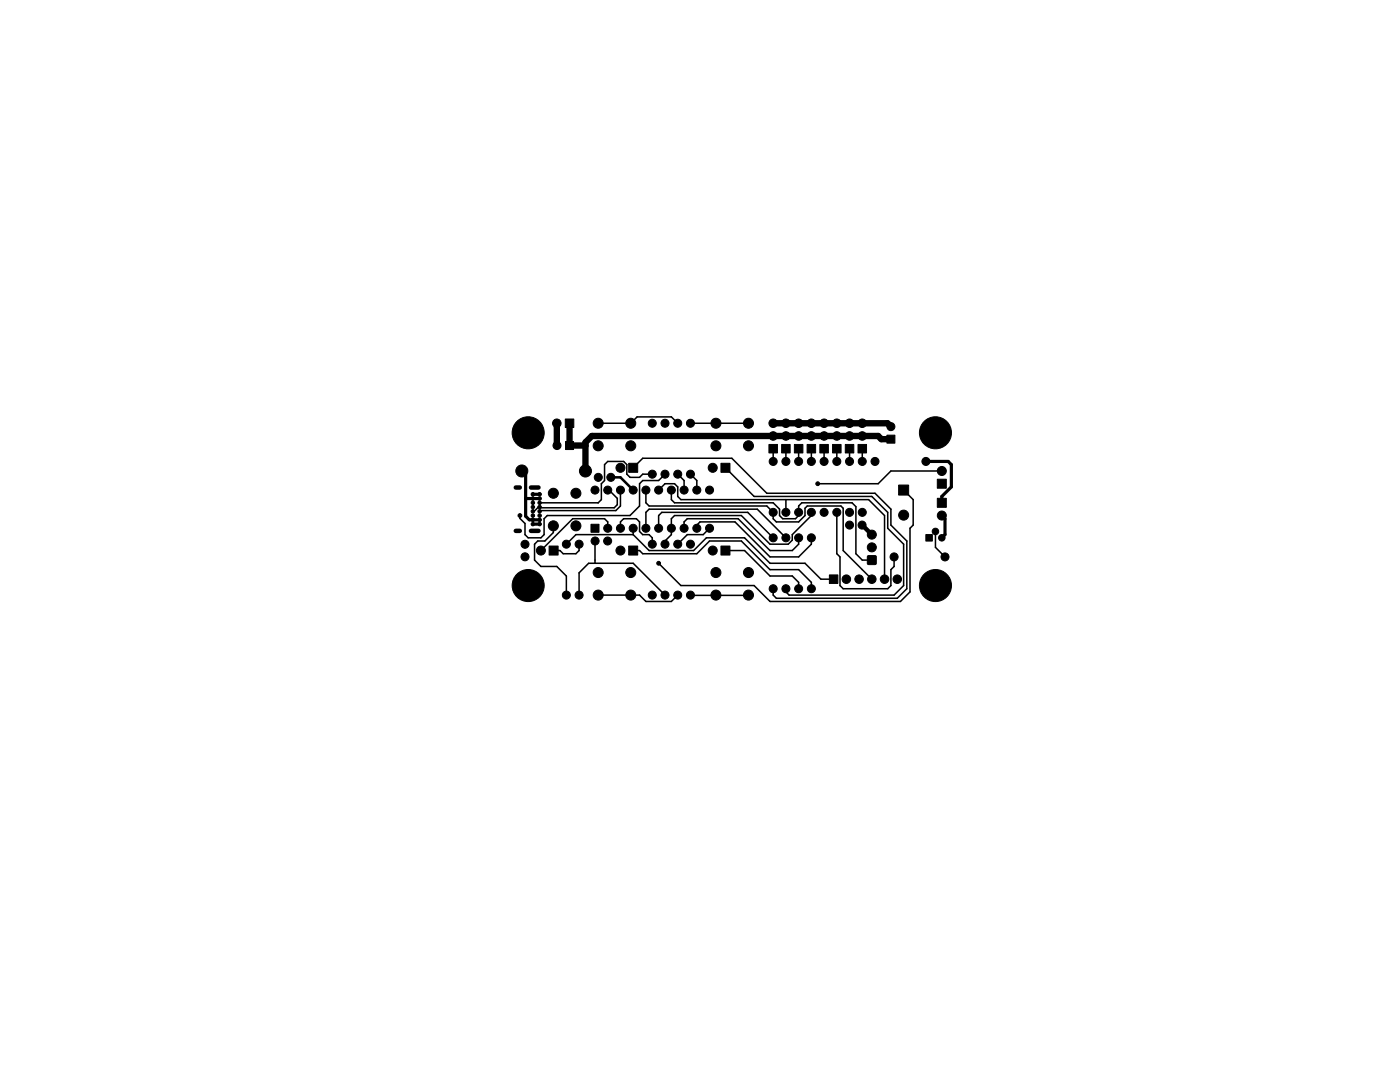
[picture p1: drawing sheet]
<svg xmlns="http://www.w3.org/2000/svg" width="279mm" height="216mm" viewBox="0 0 279 216" stroke-linecap="round" stroke-linejoin="round" font-family="sans-serif">
<g fill="#000" stroke="#000" stroke-width=".2">
<path d="M112.8 83.6h1.7v1.7h-1.7zM112.9 88.1h1.6v1.6h-1.6zM125.5 92.4h1.8v1.8h-1.8zM143.9 92.4h1.8v1.8h-1.8zM153.5 88.7h1.7v1.7h-1.7zM156 88.7h1.7v1.7h-1.7zM158.5 88.7h1.7v1.7h-1.7zM161.1 88.7h1.7v1.7h-1.7zM163.6 88.7h1.7v1.7h-1.7zM166.2 88.7h1.7v1.7h-1.7zM168.7 88.7h1.7v1.7h-1.7zM171.2 88.7h1.7v1.7h-1.7z"/>
<path d="M177 86.8h1.6v1.6h-1.6zM179.3 96.8h2v2h-2zM187.1 95.6h1.8v1.8h-1.8zM109.6 109h1.8v1.8h-1.8zM117.9 104.6h1.6v1.6h-1.6zM125.5 109h1.8v1.8h-1.8zM143.9 109h1.8v1.8h-1.8zM165.5 114.7h1.7v1.7h-1.7zM173.2 110.9h1.6v1.7h-1.6zM184.8 106.7h1.3v1.3h-1.3zM187.1 99.4h1.8v1.8h-1.8z"/>
<circle cx="104.1" cy="94" r="1.2"/>
<circle cx="105.4" cy="86.4" r="3.2"/>
<circle cx="106.3" cy="99.5" r=".35"/>
<circle cx="106.3" cy="98.6" r=".35"/>
<circle cx="107.7" cy="99.5" r=".35"/>
<circle cx="107.7" cy="98.6" r=".35"/>
<circle cx="110.4" cy="98.4" r="1"/>
<circle cx="111.1" cy="84.5" r=".85"/>
<circle cx="111.2" cy="88.9" r=".8"/>
<circle cx="114.9" cy="98.4" r="1"/>
<circle cx="116.8" cy="94" r="1.2"/>
<circle cx="118.7" cy="97.8" r=".8"/>
<circle cx="119.4" cy="84.5" r="1"/>
<circle cx="119.4" cy="89" r="1"/>
<circle cx="119.4" cy="95.2" r=".8"/>
<circle cx="121.3" cy="97.8" r=".8"/>
<circle cx="121.9" cy="95.2" r=".8"/>
<circle cx="123.8" cy="97.8" r=".8"/>
<circle cx="123.8" cy="93.3" r=".9"/>
<circle cx="125.9" cy="84.5" r="1"/>
<circle cx="125.9" cy="89" r="1"/>
<circle cx="126.4" cy="97.8" r=".8"/>
<circle cx="128.9" cy="97.8" r=".8"/>
<circle cx="130.2" cy="84.5" r=".8"/>
<circle cx="130.2" cy="94.6" r=".8"/>
<circle cx="131.4" cy="97.8" r=".8"/>
<circle cx="132.7" cy="84.5" r=".8"/>
<circle cx="132.7" cy="94.6" r=".8"/>
<circle cx="134" cy="97.8" r=".8"/>
<circle cx="135.3" cy="94.6" r=".8"/>
<circle cx="135.3" cy="84.5" r=".8"/>
<circle cx="136.5" cy="97.8" r=".8"/>
<circle cx="137.8" cy="94.6" r=".8"/>
<circle cx="137.8" cy="84.5" r=".8"/>
<circle cx="139.1" cy="97.8" r=".8"/>
<circle cx="141.6" cy="97.8" r=".8"/>
<circle cx="142.2" cy="93.3" r=".9"/>
<circle cx="142.9" cy="84.5" r="1"/>
<circle cx="142.9" cy="89" r="1"/>
<circle cx="149.4" cy="84.5" r="1"/>
<circle cx="149.4" cy="89" r="1"/>
<circle cx="154.3" cy="92.1" r=".8"/>
<circle cx="154.3" cy="87" r=".85"/>
<circle cx="154.3" cy="84.5" r=".85"/>
<circle cx="156.8" cy="92.1" r=".8"/>
<circle cx="156.8" cy="87" r=".85"/>
<circle cx="156.8" cy="84.5" r=".85"/>
<circle cx="159.4" cy="92.1" r=".8"/>
<circle cx="159.4" cy="87" r=".85"/>
<circle cx="159.4" cy="84.5" r=".85"/>
<circle cx="161.9" cy="92.1" r=".8"/>
<circle cx="161.9" cy="87" r=".85"/>
<circle cx="161.9" cy="84.5" r=".85"/>
<circle cx="163.2" cy="96.5" r=".38"/>
<circle cx="164.5" cy="92.1" r=".8"/>
<circle cx="164.5" cy="84.5" r=".85"/>
<circle cx="164.5" cy="87" r=".85"/>
<circle cx="167" cy="92.1" r=".8"/>
<circle cx="167" cy="87" r=".85"/>
<circle cx="167" cy="84.5" r=".85"/>
<circle cx="169.5" cy="92.1" r=".8"/>
<circle cx="169.5" cy="87" r=".85"/>
<circle cx="169.5" cy="84.5" r=".85"/>
<circle cx="172.1" cy="92.1" r=".8"/>
<circle cx="172.1" cy="87" r=".85"/>
<circle cx="172.1" cy="84.5" r=".85"/>
<circle cx="174.6" cy="92.1" r=".8"/>
<circle cx="177.8" cy="85.1" r=".8"/>
<circle cx="184.8" cy="92.1" r=".8"/>
<circle cx="186.7" cy="86.4" r="3.2"/>
<circle cx="188" cy="94" r=".9"/>
<circle cx="103.8" cy="102.9" r=".38"/>
<circle cx="104.8" cy="111.1" r=".8"/>
<circle cx="104.8" cy="108.6" r=".8"/>
<circle cx="105.4" cy="116.8" r="3.2"/>
<circle cx="106.3" cy="100.3" r=".35"/>
<circle cx="106.3" cy="103.7" r=".35"/>
<circle cx="106.3" cy="102" r=".35"/>
<circle cx="106.3" cy="101.2" r=".35"/>
<circle cx="106.3" cy="102.9" r=".35"/>
<circle cx="106.3" cy="104.6" r=".35"/>
<circle cx="107.7" cy="100.3" r=".35"/>
<circle cx="107.7" cy="103.7" r=".35"/>
<circle cx="107.7" cy="101.2" r=".35"/>
<circle cx="107.7" cy="102" r=".35"/>
<circle cx="107.7" cy="102.9" r=".35"/>
<circle cx="107.7" cy="104.6" r=".35"/>
<circle cx="107.9" cy="109.9" r=".9"/>
<circle cx="110.4" cy="104.9" r="1"/>
<circle cx="113" cy="118.7" r=".8"/>
<circle cx="113" cy="108.6" r=".8"/>
<circle cx="114.9" cy="104.9" r="1"/>
<circle cx="115.6" cy="108.6" r=".8"/>
<circle cx="115.6" cy="118.7" r=".8"/>
<circle cx="118.8" cy="107.9" r=".8"/>
<circle cx="119.4" cy="118.7" r="1"/>
<circle cx="119.4" cy="114.2" r="1"/>
<circle cx="121.3" cy="107.9" r=".8"/>
<circle cx="121.3" cy="105.4" r=".8"/>
<circle cx="123.8" cy="105.4" r=".8"/>
<circle cx="123.8" cy="109.9" r=".9"/>
<circle cx="125.9" cy="118.7" r="1"/>
<circle cx="125.9" cy="114.2" r="1"/>
<circle cx="126.4" cy="105.4" r=".8"/>
<circle cx="128.9" cy="105.4" r=".8"/>
<circle cx="130.2" cy="118.7" r=".8"/>
<circle cx="130.2" cy="108.6" r=".8"/>
<circle cx="131.4" cy="105.4" r=".8"/>
<circle cx="131.4" cy="112.4" r=".38"/>
<circle cx="132.7" cy="108.6" r=".8"/>
<circle cx="132.7" cy="118.7" r=".8"/>
<circle cx="134" cy="105.4" r=".8"/>
<circle cx="135.3" cy="118.7" r=".8"/>
<circle cx="135.3" cy="108.6" r=".8"/>
<circle cx="136.5" cy="105.4" r=".8"/>
<circle cx="137.8" cy="108.6" r=".8"/>
<circle cx="137.8" cy="118.7" r=".8"/>
<circle cx="139.1" cy="105.4" r=".8"/>
<circle cx="141.6" cy="105.4" r=".8"/>
<circle cx="142.2" cy="109.9" r=".9"/>
<circle cx="142.9" cy="118.7" r="1"/>
<circle cx="142.9" cy="114.2" r="1"/>
<circle cx="149.4" cy="118.7" r="1"/>
<circle cx="149.4" cy="114.2" r="1"/>
<circle cx="154.3" cy="117.5" r=".8"/>
<circle cx="154.3" cy="102.2" r=".8"/>
<circle cx="154.3" cy="107.3" r=".8"/>
<circle cx="156.8" cy="107.3" r=".8"/>
<circle cx="156.8" cy="102.2" r=".8"/>
<circle cx="156.8" cy="117.5" r=".8"/>
<circle cx="159.4" cy="102.2" r=".8"/>
<circle cx="159.4" cy="107.3" r=".8"/>
<circle cx="159.4" cy="117.5" r=".8"/>
<circle cx="161.9" cy="107.3" r=".8"/>
<circle cx="161.9" cy="102.2" r=".8"/>
<circle cx="161.9" cy="117.5" r=".8"/>
<circle cx="164.5" cy="102.2" r=".8"/>
<circle cx="167" cy="102.2" r=".8"/>
<circle cx="168.9" cy="115.6" r=".85"/>
<circle cx="169.5" cy="104.8" r=".8"/>
<circle cx="169.5" cy="102.2" r=".8"/>
<circle cx="171.4" cy="115.6" r=".85"/>
<circle cx="172" cy="104.8" r=".8"/>
<circle cx="172.1" cy="102.2" r=".8"/>
<circle cx="174" cy="109.2" r=".9"/>
<circle cx="174" cy="106.7" r=".9"/>
<circle cx="174" cy="115.6" r=".85"/>
<circle cx="176.5" cy="115.6" r=".85"/>
<circle cx="178.4" cy="111.1" r=".8"/>
<circle cx="179.1" cy="115.6" r=".85"/>
<circle cx="180.3" cy="102.8" r="1"/>
<circle cx="186.7" cy="106" r=".65"/>
<circle cx="186.7" cy="116.8" r="3.2"/>
<circle cx="188" cy="102.9" r=".9"/>
<circle cx="188" cy="107.3" r=".65"/>
<circle cx="188.6" cy="111.1" r=".8"/>
</g>
<path d="M102.9 97.3h.8M106 97.3h1.5M102.9 105.9h.8M106 105.9h1.5" fill="none" stroke="#000" stroke-width=".9"/>
<path d="M104.1 94l.8 .7v8.3l.7 .7h2.1M104.9 99.5h.1M104.9 99.5h2.8M106.3 98.6h1.4M184.8 92.1h4.4l.7 .6v4.5l-1.9 1.9v1.2M106.3 104.6h1.4M172 104.8h.1M188 102.9l.6 .6v3.2l-.6 .6" fill="none" stroke="#000" stroke-width=".63"/>
<path d="M111.1 84.5v4.4M113.7 84.5v4.4h3.1M154.3 84.5h22.8l.7 .6M177.8 87.6h-1.9l-.6-.6h-57.2l-1.3 1.3v5.7" fill="none" stroke="#000" stroke-width="1.3"/>
<g fill="none" stroke="#000" stroke-width=".3">
<path d="M111.1 88.9h.1M119.4 84.5h6.5l1.3-1.3h6.8l1.3 1.3M121.3 97.8h.2l1.7 1.6v1.3l-.6 .6h-14.8l-.3-.1-.9 .8h-.3M123.8 97.8v3.2l-.9 .9h-15.1l-.1 .1M126.4 93.3l1.9-1.9h17.7l7 7h21.6l3.2 3.2v3.2l3.2 3.2v9.5l-1.9 1.9h-24.2l-.6-.7v-1.2M128.9 97.8v2.5l.6 .7h23.5l1.3 1.2v1.3l.6 .6h4.5l1.3-1.2v-1.5l.4-.4h6.7l.5 .4v8.5l5.7 5.7M130.2 94.6h-1.9l-.7 .7h-1.9l-.6-.7v-1.9l-.6-.6h-3.2l-.7 .6v3.2l-.6 .6v3.2l-.6 .6M131.4 97.8l1.3-1.3h1.9l.7 .7v1.9l.6 .6h37.5l3.1 3.2v12.7M132.7 94.6l-1.3 1.3h-3.1l-.7 .6v4.5l-1.9 1.9h-16.5l-.6 .6v3.2l-.7 .6h-2.5l-.6-.6v-2.2l-1-1.1v-.5M134 97.8v1.9l.6 .6h19.7l1.3 1.3v1.3l.6 .6h2.5l.7-.6v-1.9l.6-.7h10l.8 .8v9.4l1.3 1.3h1.9M135.3 94.6l1.2 1.3v1.9M137.8 94.6l1.3 1.3v1.9"/>
<path d="M137.8 84.5h11.6M144.8 93.3l5.7 5.8h23.5l3.2 3.1v3.2l3.1 3.2v8.2l-1.9 1.9h-20.9l-.7-.6v-.6M154.3 89.5v2.6M156.8 89.5v2.6M156.8 99.7v2.5M159.4 89.5v2.6M161.9 89.5v2.6M164.5 89.5v2.6M167 89.5v2.6M169.5 89.5v2.6M172.1 89.5v2.6M180.3 97.8l1.9 1.9v5.1l-.6 .6v12.7l-1.9 1.9h-26l-3.2-3.2h-14.6l-4.5-4.4"/>
<path d="M188 94h-10.2l-2.5 2.5h-12.1M107.7 100.3h11.7M107.9 109.9h.1M110.4 104.9v1.4l-1.7 1.7h-1.4l-.6 .6v3.2l1.2 1.2h3.2l1.9 1.9v3.8M115.6 118.7v-4.4l1.9-1.9h8.9l6.3 6.3M115.6 108.6v1.3l-.7 .6h-2.5l-.6-.6h-1.3M118.7 108.6v3.8M119.4 100.3h.1M119.4 118.7h8.2l1.3 1.3h5.1l1.3-1.3M121.3 105.4v-1.3l-.7-.6h-6.3l-6.4 6.4M123.8 105.4v-1.3l.7-.6h2.5l.6 .6v1.9l.7 .7h1.2l.7 .6v1.3M126.4 106.7l3.1 3.2h8.9l2.6-2.6h7.6l5.1 5.1h7l3.1 3.2h2.6"/>
<path d="M126.4 109.9h1.2l.7 .6h10.8l2.5-2.5h6.4l5.7 5.7h5.7l2.5 2.5v1.3M126.4 106.7h-11.5l-1.9 1.9M126.4 105.4v1.3M128.9 105.4v-3.2l.6-.6h21.6l5.7 5.7M131.4 105.4v-2.5l.7-.7h17.1l5.1 5.1M136.5 105.4v-1.3l.7-.6h10.1l6.4 6.4h4.4l1.3-1.3v-1.3M138.4 118.7l11 .1M139.1 105.4v-.6l.6-.7h7l7 7h5.7l2.5-2.5v-1.3M141.6 105.4l-1.3 1.3h-3.1l-1.9 1.9M144.8 109.9h3.8l5.1 5h4.4l1.3 1.3v1.3M161.9 102.2v.7l-3.8 3.8v1.1l-.8 .8h-3.6l-5.7-5.7h-13.4l-.6 .6v3.2l-1.3 1.3v.6M167 102.2v8.3l.6 .6v5.7l.7 .7h8.9l.6-.7v-3.1l.6-.7v-1.9"/>
<path d="M186.7 106v3.2l1.9 1.9"/>
</g>
<path d="M172.1 104.8l1.9 1.9" fill="none" stroke="#000" stroke-width=".89"/>
<path d="M121.9 95.3h1.9l2.6 2.5" fill="none" stroke="#000" stroke-width=".51"/>
</svg>
